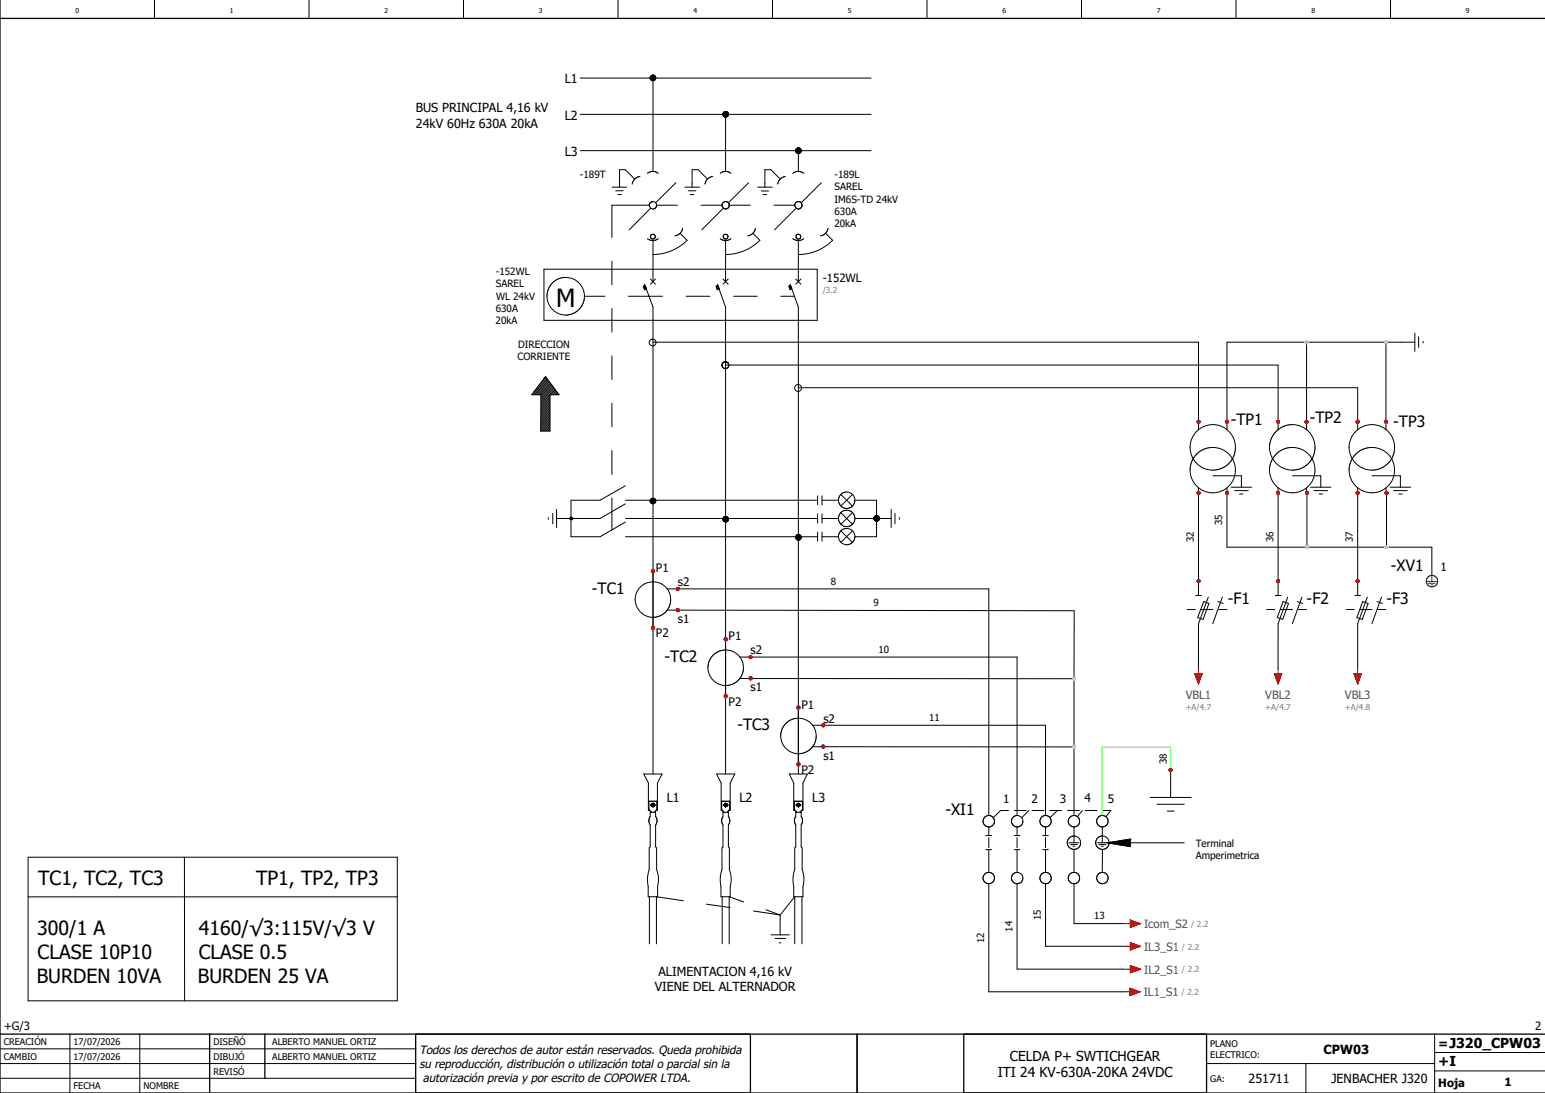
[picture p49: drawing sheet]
<svg xmlns="http://www.w3.org/2000/svg" width="420mm" height="297mm" viewBox="0 0 420 297" stroke-linecap="round" stroke-linejoin="round" font-family="sans-serif">
<defs><g id="words">
<text font-size="6.8" x="151.2" y="83.5">M</text>
<g font-size="5.3">
<text x="10.4" y="240.4">TC1, TC2, TC3</text>
<text x="69.6" y="240.4">TP1, TP2, TP3</text>
<text x="10.1" y="254.1">300/1 A</text>
<text x="54.1" y="254.1">4160/√3:115V/√3 V</text>
<text x="10.2" y="260.6">CLASE 10P10</text>
<text x="54" y="260.6">CLASE 0.5</text>
<text x="10" y="267.1">BURDEN 10VA</text>
<text x="53.8" y="267.1">BURDEN 25 VA</text>
</g>
<g font-size="4.2">
<text x="334.6" y="115.4">-TP1</text>
<text x="356.1" y="115">-TP2</text>
<text x="378.8" y="115.9">-TP3</text>
<text x="378.1" y="155.2">-XV1</text>
<text x="160.9" y="161.3">-TC1</text>
<text x="333.7" y="164.1">-F1</text>
<text x="355.2" y="164.1">-F2</text>
<text x="376.9" y="164.1">-F3</text>
<text x="180.7" y="179.9">-TC2</text>
<text x="200.5" y="198.4">-TC3</text>
<text x="257" y="221.6">-XI1</text>
</g>
<g font-size="3.7">
<text x="271.2" y="292.7">ITI 24 KV-630A-20KA 24VDC</text>
<text x="274.5" y="288.2">CELDA P+ SWTICHGEAR</text>
<text x="391" y="289.8">+I</text>
</g>
<g font-size="3.4">
<text x="153.5" y="22.7">L1</text>
<text x="113" y="30.5">BUS PRINCIPAL 4,16 kV</text>
<text x="113.1" y="34.7">24kV 60Hz 630A 20kA</text>
<text x="153.5" y="32.6">L2</text>
<text x="153.5" y="42.5">L3</text>
<text x="181.2" y="218">L1</text>
<text x="201" y="218">L2</text>
<text x="220.8" y="218">L3</text>
<text x="178" y="269.2">VIENE DEL ALTERNADOR</text>
<text x="179" y="265.1">ALIMENTACION 4,16 kV</text>
<text x="359.8" y="286.4">CPW03</text>
<text x="391" y="284.6">=J320_CPW03</text>
<text x="339.4" y="294.4">251711</text>
<text x="361.9" y="294.4">JENBACHER J320</text>
</g>
<g font-size="3.2">
<text x="178.3" y="155.4">P1</text>
<text x="391.6" y="155.1">1</text>
<text x="184.3" y="159.3">s2</text>
<text x="178.3" y="173.2">P2</text>
<text x="184.3" y="169.3">s1</text>
<text x="198.1" y="174">P1</text>
<text x="204.1" y="177.8">s2</text>
<text x="198.1" y="191.7">P2</text>
<text x="204.1" y="187.9">s1</text>
<text x="217.8" y="192.5">P1</text>
<text x="223.8" y="196.4">s2</text>
<text x="223.8" y="206.4">s1</text>
<text x="217.8" y="210.3">P2</text>
<text x="272.7" y="218.1">1</text>
<text x="280.4" y="218.1">2</text>
<text x="288.1" y="218.1">3</text>
<text x="294.9" y="218">4</text>
<text x="301.1" y="218.3">5</text>
<text x="114" y="286.5">Todos los derechos de autor están reservados. Queda prohibida</text>
<text x="114" y="290.2">su reproducción, distribución o utilización total o parcial sin la</text>
<text x="115" y="294">autorización previa y por escrito de COPOWER LTDA.</text>
</g>
<g font-size="3.1">
<text x="223.7" y="76.8">-152WL</text>
<text x="1" y="280">+G/3</text>
<text x="417.3" y="280">2</text>
<text x="391" y="295.2">Hoja</text>
<text x="409" y="295">1</text>
</g>
<g font-size="3.1" fill="#00f">
<text x="322.3" y="189.9">VBL1</text>
<text x="344" y="189.9">VBL2</text>
<text x="365.6" y="189.9">VBL3</text>
<text x="311" y="252.2">Icom_S2</text>
<text x="311" y="258.4">IL3_S1</text>
<text x="311" y="264.6">IL2_S1</text>
<text x="310.9" y="270.8">IL1_S1</text>
</g>
<g font-size="2.7">
<text x="157.6" y="48.4">-189T</text>
<text x="226.8" y="48.4">-189L</text>
<text x="226.9" y="51.7">SAREL</text>
<text x="226.8" y="55.1">IM6S-TD 24kV</text>
<text x="226.8" y="58.4">630A</text>
<text x="226.8" y="61.8">20kA</text>
<text x="134.8" y="74.7">-152WL</text>
<text x="134.8" y="78">SAREL</text>
<text x="134.8" y="81.4">WL 24kV</text>
<text x="134.7" y="88.1">20kA</text>
<text x="134.8" y="84.8">630A</text>
<text x="140.8" y="94.5">DIRECCION</text>
<text x="140.7" y="97.8">CORRIENTE</text>
<text x="332.3" y="142.7" transform="rotate(-90 332.3 142.7)">35</text>
<text x="324.5" y="147.3" transform="rotate(-90 324.5 147.3)">32</text>
<text x="346.2" y="147.3" transform="rotate(-90 346.2 147.3)">36</text>
<text x="367.8" y="147.3" transform="rotate(-90 367.8 147.3)">37</text>
<text x="225.8" y="158.9">8</text>
<text x="237.4" y="164.8">9</text>
<text x="238.8" y="177.5">10</text>
<text x="252.6" y="196">11</text>
<text x="317.2" y="207.6" transform="rotate(-90 317.2 207.6)">38</text>
<text x="325" y="230">Terminal</text>
<text x="325" y="233.4">Amperimetrica</text>
<text x="283" y="250.1" transform="rotate(-90 283 250.1)">15</text>
<text x="297.5" y="249.6">13</text>
<text x="267.5" y="256.2" transform="rotate(-90 267.5 256.2)">12</text>
<text x="275.2" y="253.2" transform="rotate(-90 275.2 253.2)">14</text>
</g>
<g font-size="2.5">
<text x="1" y="284">CREACIÓN</text>
<text x="20" y="284">17/07/2026</text>
<text x="58" y="284">DISEÑÓ</text>
<text x="74" y="284">ALBERTO MANUEL ORTIZ</text>
<text x="329" y="284.5">PLANO</text>
<text x="329" y="287.5">ELECTRICO:</text>
<text x="1" y="288">CAMBIO</text>
<text x="20" y="288">17/07/2026</text>
<text x="58" y="292">REVISÓ</text>
<text x="58" y="288">DIBUJÓ</text>
<text x="74" y="288">ALBERTO MANUEL ORTIZ</text>
<text x="329" y="294">GA:</text>
<text x="20" y="296">FECHA</text>
<text x="39" y="296">NOMBRE</text>
</g>
<g font-size="2.2" fill="#7ca552">
<text x="223.7" y="79.6">/3.2</text>
<text x="322.3" y="192.8">+A/4.7</text>
<text x="344" y="192.8">+A/4.7</text>
<text x="365.6" y="192.8">+A/4.8</text>
<text x="323.8" y="251.9">/ 2.2</text>
<text x="321.3" y="258">/ 2.2</text>
<text x="321.3" y="264.2">/ 2.2</text>
<text x="321.2" y="270.4">/ 2.2</text>
</g>
<g font-size="1.9">
<text x="20.5" y="3.6">0</text>
<text x="62.5" y="3.6">1</text>
<text x="104.5" y="3.6">2</text>
<text x="146.5" y="3.6">3</text>
<text x="188.5" y="3.6">4</text>
<text x="230.5" y="3.6">5</text>
<text x="272.5" y="3.6">6</text>
<text x="314.5" y="3.6">7</text>
<text x="356.5" y="3.6">8</text>
<text x="398.5" y="3.6">9</text>
</g>
</g></defs>
<g fill="none" stroke="#000" stroke-width=".27">
<path d="M42 0v5M84 0v5M126 0v5M168 0v5M210 0v5M252 0v5M294 0v5M336 0v5M378 0v5M157.7 31.1h79.1M157.7 21.2h79.1M177.5 21.2v25.4"/>
<path d="M197.2 31.1v15.5M157.7 40.9h79.1M166.4 50.9h4M167.4 51.8h2M167.9 52.9h1M172.6 48.7l-2.6-2.6h-1.6v4.8M172.6 48.6l-.8 1.4M174 48l-1.4 .6M176 47.1a2.34 2.34 0 0 1 2.9 0M176.5 55.8a1.01 1.01 0 0 0 .9 1 1.01 1.01 0 0 0 1.1-.8v-.2M176.5 55.8a1.04 1.04 0 0 1 1.1-1 .96 .96 0 0 1 .9 1M176.5 55.8h-10.2v8.7"/>
<path d="M176.9 56.6l-5.9 5.9M178.5 55.8h5.7M183.7 49.7l-5.5 5.4M186.2 50.9h4M187.2 51.8h2M187.7 52.9h.9M190.6 55.8h5.7M192.3 48.7l-2.5-2.6h-1.7v4.8M192.4 48.6l-.8 1.4M193.8 48l-1.4 .6M195.8 47.1a2.34 2.34 0 0 1 2.9 0M196.3 55.8a.98 .98 0 0 0 .9 1 .98 .98 0 0 0 1-1"/>
<path d="M196.6 56.6l-5.8 5.9M198 55.1l.2 .7M198 55.1a1.01 1.01 0 0 0-1.1-.3 1.01 1.01 0 0 0-.6 1M198.2 55.8h5.7M203.5 49.7l-5.5 5.4M206 50.9h3.9M206.9 51.9h2M207.4 52.9h1M210.4 55.8h5.6M212.1 48.7l-2.5-2.6h-1.7v4.8M212.1 48.6l-.7 1.4M213.5 48l-1.4 .6"/>
<path d="M215.5 47.1a2.42 2.42 0 0 1 3 0M216.4 56.6l-5.9 5.9M217 40.9v5.7M217.8 55.1a1 1 0 0 1-.4 1.6 1 1 0 0 1-1.4-.9M217.8 55.1a1 1 0 0 0-1.1-.3 1 1 0 0 0-.7 1M223.3 49.7l-5.5 5.4M147.9 73.2h74.3v13.8h-74.3zM166.3 71v6.4M174.9 77.8l.5-.2 .3 .9-.5 .2zM175.2 77.2l2.3 6.2v126.9M176 64.9l1.5 .5M176.8 75.8l1.4 1.4"/>
<path d="M177.5 65.4v11.1M178.2 75.8l-1.4 1.4M178.9 64.9l-1.4 .5M184.9 63.4l1.9 1.9a13.2 13.2 0 0 1-9.3 3.9M185.6 62a2.49 2.49 0 0 1-2.1 2.1M194.7 77.8l.5-.2 .3 .9-.5 .2zM195 77.2l2.2 6.2v126.9M195.8 64.9l1.5 .5M196.5 75.8l1.5 1.4M197.2 65.4v11.1M198 75.8l-1.5 1.4M198.7 64.9l-1.4 .5"/>
<path d="M204.7 63.4l1.9 1.9a13.3 13.3 0 0 1-9.4 3.9M205.4 62a2.51 2.51 0 0 1-2.2 2.1M214.5 77.8l.4-.2 .3 .9-.4 .2zM214.8 77.2l2.2 6.2v126.9M215.5 64.9l1.5 .5M216.3 75.8l1.4 1.4M217 65.4v11.1M217.7 75.8l-1.4 1.4M218.5 64.9l-1.5 .5M224.4 63.4l-1.4 .7M224.4 63.4l1.9 1.9a13.3 13.3 0 0 1-9.3 3.9M225.1 62l-.7 1.4"/>
<path d="M158.9 80.5h5.5M166.3 83.8v6.5M166.3 96.7v6.4M170.9 80.5h9.2M177.5 93h148.3v23.8M186.5 80.5h6.5M197.3 99.2h150.1v17.6M199.4 80.5h6.5M212.3 80.5h3.6M355.2 93v23.8M376.8 93v23.8M384.6 90.5v5"/>
<path d="M384.6 93h-51.1v23.8M385.6 91.5v2.9M386.8 92.8v.4M148.3 102.3l3.7 5h-2.5v9.8h-2.5l.1-9.8h-2.6zM148.4 102.4l-.6 .6M148.5 102.7l-2 2.1M148.7 102.9l-3.6 3.6M148.9 103.2l-4.1 4.1M149.1 103.4l-3.8 3.9M149.3 103.7l-3.6 3.6M149.5 117l-.2 .1M149.5 116.5l-.6 .6"/>
<path d="M149.5 116.1l-1 1M149.5 115.7l-1.5 1.4M149.5 115.2l-1.9 1.9M149.5 114.8l-2.3 2.3M149.5 114.3l-2.5 2.6M149.5 113.9l-2.5 2.5M149.5 113.5l-2.5 2.5M149.5 113l-2.5 2.5M149.5 112.6l-2.5 2.5M149.5 112.2l-2.5 2.5M149.5 111.7l-2.5 2.5M149.5 111.3l-2.4 2.4"/>
<path d="M149.5 110.9l-2.4 2.4M149.5 110.4l-2.4 2.5M149.5 110l-2.4 2.4M149.5 109.6l-2.4 2.4M149.5 108.7l-2.4 2.4M149.5 107.8l-2.4 2.5M149.5 107.4l-2.4 2.4M149.5 109.1l-2.4 2.5M149.5 108.2l-2.4 2.5M149.5 103.9l-3.4 3.4M149.7 104.2l-3.1 3.1M149.8 104.4l-2.8 2.9"/>
<path d="M150 104.6l-2.9 3M150.2 104.9l-3.1 3.2M150.4 105.2l-3.3 3.3M150.6 105.4l-3.5 3.6M150.8 105.7l-3.7 3.7M151 105.9l-1.4 1.4M151.1 106.2l-1.1 1.1M151.4 106.4l-.9 .9M151.5 106.7l-.6 .6M151.7 106.9l-.3 .4M151.9 107.2l-.1 .1M166.3 109.6v6.4"/>
<path d="M217 105.4h152.1v11.4M150.3 139.5v2.9M151.3 138.4v4.9M166.3 122.4v6.5M166.3 135.3v8.7M170 136.9l-6.9 4h-11.8M170 132l-6.9 3.9h-7.9v9.9h7.9l6.9-3.9M170 135.9h52.3M222.3 134.7v2.5M222.3 139.6v2.5M223.5 134.7v2.5M223.5 139.6v2.5"/>
<path d="M223.5 135.9h4.4M227.9 135.9a2.23 2.23 0 0 1 2.3-2.2 2.23 2.23 0 0 1 2.2 2.2M227.9 135.9a2.24 2.24 0 0 0 1.4 2.1 2.24 2.24 0 0 0 2.4-.5M228.6 134.3l3.1 3.2M228.6 139.3l3.1 3.2M231.7 134.3l-3.1 3.2M231.7 139.3l-3.1 3.2M232.4 135.9h5.9v9.9h-5.9M232.4 135.9l-.2 .9-.5 .7M242.3 138.4v4.9M243.3 139.5v2.9M325.8 132.5v29.3"/>
<path d="M329.7 129.3h7.8v3.1M333.5 132.5v16.2h55.7v7.7M334.7 132.4h5.5M335.6 133.3h3.7M337 134.2h.9M346.9 123.4a6.2 6.2 0 0 1 10.3 2.6 6.2 6.2 0 0 1-7.1 7.8 6.2 6.2 0 0 1-3.6-10zM347.4 132.5v29.3M351.4 129.3h7.6v3.1M355.2 132.5v1.4M355.3 133.9v14.8M356.3 132.4h5.5M357.2 133.3h3.7"/>
<path d="M358.6 134.2h.9M368.6 123.4a6.2 6.2 0 0 1 10.3 2.6 6.2 6.2 0 0 1-7.2 7.8 6.2 6.2 0 0 1-3.5-10zM369.1 132.5v29.3M373 129.3h7.7v3.1M376.8 132.5v1.4M376.9 133.9v14.8M377.9 132.4h5.6M378.8 133.3h3.7M380.2 134.2h1M149.1 140.7v.4M170 140.9h52.3M170 145.8h52.3"/>
<path d="M222.3 144.6v2.4M223.5 144.6v2.4M223.5 140.9h4.4M223.5 145.8h4.4M227.9 140.9a2.24 2.24 0 0 0 1.4 2 2.24 2.24 0 0 0 2.4-.5M227.9 140.9a2.23 2.23 0 0 1 2.3-2.2 2.23 2.23 0 0 1 2.2 2.2M228.6 144.3l3.1 3.1M231.7 144.3l-3.1 3.1M232.4 140.9h9.9M232.4 140.9l-.2 .8-.5 .7M244.5 140.7v.4M181.3 160h87.5v61.6"/>
<path d="M181.3 165.8l110.7 .2v55.6M201.1 178.5h75.4v43.1M322.7 165.6h2.2M325 161.8h1.6M326.5 165.6h3.2M327.2 163.4l1.4 .6-1.5 4.3-1.5-.5zM328.5 162.3l-2.7 7.2v13M331 163.4l1.5 .6M331.4 165.6h2.1M332.3 162.3l-2.6 7.2M344.3 165.6h2.2M346.7 161.8h1.5"/>
<path d="M348.1 165.6h3.3M348.8 163.4l1.5 .6-1.6 4.3-1.5-.5zM350.1 162.3l-2.7 7.2v12.3M352.7 163.4l1.4 .6M353 165.6h2.2M353.9 162.3l-2.6 7.2M366 165.6h2.1M368.3 161.8h1.5M369.8 165.6h3.2M370.4 163.4l1.5 .6-1.6 4.3-1.4-.5zM371.7 162.3l-2.6 7.2v12.3M374.3 163.4l1.5 .6"/>
<path d="M374.6 165.6h2.2M375.6 162.3l-2.7 7.2M201.1 184.4h90.9M220.9 197.1h63.3v24.5M176.8 218.8h1.4M177.5 218.1v1.3M196.6 218.8h1.4M197.2 218.1v1.3M216.4 218.8h1.3M217 218.1v1.3M220.9 202.9l71.1 .1M312.7 216.7h11.1"/>
<path d="M314.5 218.5h7.4M318.2 209.3v7.4M7.6 232.9h100.4v39.1h-100.4zM50.1 232.9l.1 39.1M176.6 220.2h-.3v-7.4l-1.3-2.5h5l-1.3 2.5v7.4h-.3M176.8 220.7h1.4v1.2a1.85 1.85 0 0 1 0 2.3l.3 12.1 .5 2.6-.2 1.9v2.9h-2.6l-.2-4.8 .5-2.6 .3-12.1a2.02 2.02 0 0 1 0-2.3zM177 220.7l-.6-.7v-2.3h2.2v2.3l-.6 .7M196.4 220.2h-.4v-7.4l-1.2-2.5h5l-1.3 2.5v7.4h-.3M196.5 220.7h1.5v1.2a1.88 1.88 0 0 1 0 2.3l.3 12.1 .5 2.6-.3 1.9v2.9h-2.5l-.2-4.8 .5-2.6 .2-12.1a1.99 1.99 0 0 1 0-2.3zM196.8 220.7l-.6-.7v-2.3h2.2v2.3l-.7 .7M216.2 220.2h-.4v-7.4l-1.2-2.5h4.9l-1.2 2.5v7.4h-.3M216.3 220.7h1.5v1.2a1.91 1.91 0 0 1 0 2.3l.3 12.1 .5 2.6-.3 1.9v2.9h-2.5l-.2-4.8 .4-2.6 .3-12.1a1.96 1.96 0 0 1 0-2.3z"/>
<path d="M216.5 220.7l-.6-.7v-2.3h2.3v2.3l-.7 .7M268 230.9h1.6M268 227h1.6M268.8 224.7v2.3M268.8 227.6v2.7M268.8 230.9v6.2M268.8 221.6a1.55 1.55 0 0 0-1.6 1.6 1.55 1.55 0 0 0 1.6 1.5M268.8 221.6l.6 .1 .6 .5M268.8 237.1a1.53 1.53 0 0 0-1.6 1.5 1.53 1.53 0 0 0 1.6 1.5M268.8 237.1a1.53 1.53 0 0 1 1.5 1.5 1.53 1.53 0 0 1-1.5 1.5M270 222.2a1.56 1.56 0 0 1 .2 1.6 1.56 1.56 0 0 1-1.4 .9M274.1 220.2h-2.1l-2 2"/>
<path d="M275.7 230.9h1.5M275.7 227h1.5M275.7 220.2h3.2M276.5 221.6a1.55 1.55 0 0 1 1.6 1.6 1.55 1.55 0 0 1-1.6 1.5M276.5 237.1a1.53 1.53 0 0 1 1.6 1.5 1.53 1.53 0 0 1-1.6 1.5M276.5 224.7v2.3M276.5 227.6v2.7M276.5 230.9v6.2M276.5 221.6a1.55 1.55 0 0 0-1.5 1.6 1.55 1.55 0 0 0 1.5 1.5M276.5 237.1a1.53 1.53 0 0 0-1.5 1.5 1.53 1.53 0 0 0 1.5 1.5M279.7 220.2l-2 2M280.6 220.2h3.2"/>
<path d="M283.5 230.9h1.5M283.5 227h1.5M284.2 224.7v2.3M284.2 227.6v2.7M284.2 230.9v6.2M284.2 237.1a1.53 1.53 0 0 1 1.5 1.5 1.53 1.53 0 0 1-1.5 1.5M284.2 221.6a1.55 1.55 0 0 0-1.5 1.6 1.55 1.55 0 0 0 1.5 1.5M284.2 221.6l.6 .1 .6 .5M284.2 237.1a1.53 1.53 0 0 0-1.5 1.5 1.53 1.53 0 0 0 1.5 1.5M285.4 220.2h3.2M285.4 222.2a1.56 1.56 0 0 1 .2 1.6 1.56 1.56 0 0 1-1.4 .9M287.4 220.2l-2 2"/>
<path d="M290.2 220.2h3.2M290.5 229h2.8M291 229.5h1.9M291.7 229.9h.5M292 224.7v4.3M292 230.8v6.3M292 221.6a1.55 1.55 0 0 1 1.5 1.6 1.55 1.55 0 0 1-1.5 1.5M292 221.6a1.55 1.55 0 0 0-1.6 1.6 1.55 1.55 0 0 0 1.6 1.5M292 237.1a1.53 1.53 0 0 1 1.5 1.5 1.53 1.53 0 0 1-1.5 1.5M292 237.1a1.53 1.53 0 0 0-1.6 1.5 1.53 1.53 0 0 0 1.6 1.5M294.3 220.2l-1.4 1.7M295 220.2h3.2"/>
<path d="M298.3 229h2.8M298.7 229.5h1.9M299.4 229.9h.5M299.6 224.7v4.3M299.7 230.8l-.1 6.3M299.9 220.2h2.1l-1.4 1.7M307.2 228h.1M307.2 229h14.7M307.2 228v2l-6.1-1M307.2 228l-6.1 1M317.3 220.4h1.9M7.6 243.7h100.4"/>
<path d="M176.5 243.7v12.8M185.7 244.8l-7.3-1.1v12.8M192.1 245.7l6.3 .9M196.3 243.7v12.8M202.1 245.1l-3.9-1.4v12.8M204.8 247.5l7.3 1.1M208.2 247.2l3.9 1.4M209.6 254h5M210.7 255h2.9M211.8 256.2h.5M212.1 248.6l3.9-4.9v12.8M212.1 248.6v5.4"/>
<path d="M218 243.7v12.8M268.8 240.1v29.4h37.1M276.5 240.1v23.2h29.4M284.2 240.1v17h21.7M292 240.1v10.9h13.9M0 285h113M0 293h113M0 289h113M19 281v16M38 281v16M328 289h62M355 289v8"/>
<path d="M390 291h30M390 281v16M390 286h30"/>
<circle cx="177.5" cy="64.3" r=".66"/>
<circle cx="197.3" cy="64.3" r=".66"/>
<circle cx="217" cy="64.3" r=".66"/>
<circle cx="153.8" cy="80.5" r="5.1"/>
<circle cx="177.4" cy="93.1" r=".92"/>
<circle cx="197.2" cy="99.2" r=".93"/>
<circle cx="197.2" cy="99.2" r=".92"/>
<circle cx="217" cy="105.4" r=".94"/>
<circle cx="329.7" cy="121.6" r="6.2"/>
<circle cx="329.7" cy="127.7" r="6.2"/>
<circle cx="351.3" cy="121.6" r="6.2"/>
<circle cx="372.9" cy="121.6" r="6.2"/>
<circle cx="230.1" cy="145.8" r="2.22"/>
<circle cx="177.5" cy="162.9" r="4.8"/>
<circle cx="197.3" cy="181.4" r="4.8"/>
<circle cx="217.1" cy="200" r="4.8"/>
<circle cx="177.5" cy="218.7" r=".43"/>
<circle cx="197.3" cy="218.7" r=".44"/>
<circle cx="217" cy="218.7" r=".44"/>
<circle cx="292" cy="229" r="1.83"/>
<circle cx="299.7" cy="223.2" r="1.55"/>
<circle cx="299.7" cy="238.6" r="1.54"/>
<circle cx="299.7" cy="229" r="1.83"/>
</g>
<path d="M0 5h420M0 0v297h420M0 281h420M57 281v16M72 281v12M113 281v16M204 281v16M233 281v16M262 281v16M328 281v16" fill="none" stroke="#000" stroke-width=".35"/>
<g fill="none" stroke="#007f00" stroke-width=".27">
<path d="M387.9 158h2.8M388.3 158.5h1.9M389 158.9h.5M389.2 156.4v1.6"/>
<circle cx="389.3" cy="157.9" r="1.55"/>
</g>
<path d="M174.9 77.8l.5-.2 .3 .9-.5 .2zM194.7 77.8l.5-.2 .3 .9-.5 .2zM214.5 77.8l.4-.2 .3 .9-.4 .2zM301.1 229l6.1-1v2z" fill="#000" stroke="#000" stroke-width=".27"/>
<g fill="none" stroke="#000" stroke-width=".4">
<path d="M376.7 92.8a.26 .26 0 0 0-.2 .3 .26 .26 0 0 0 .4 .1 .26 .26 0 0 0 .1-.3M376.7 92.8h.2M376.7 92.8h.1M376.9 92.8h.1M377 92.8h.1M377 92.8v.1M377 92.9h.1M155.2 140.6a.25 .25 0 0 0-.1 .4 .25 .25 0 0 0 .4 0M155.2 140.6l.2 .1M155.2 140.6h.1M155.4 140.7h.1M155.5 140.7v.1"/>
<path d="M155.5 140.8v.1M155.5 140.9v.1"/>
</g>
<g fill="none" stroke="#000" stroke-width=".8">
<circle cx="177.5" cy="21.2" r=".52"/>
<circle cx="197.3" cy="31.1" r=".5"/>
<circle cx="217" cy="40.9" r=".5"/>
<circle cx="177.5" cy="136.1" r=".51"/>
<circle cx="197.3" cy="141.1" r=".5"/>
<circle cx="217" cy="146" r=".5"/>
<circle cx="238.3" cy="140.9" r=".51"/>
</g>
<path d="M318.2 209.3v-6.2h-18.6v18.5" fill="none" stroke="#0f0" stroke-width=".27"/>
<g fill="none" stroke="#a50000" stroke-width=".4">
<path d="M333.2 114.7h.1M333.2 114.7l.3 .3 .4-.3M333.3 114.4l-.1 .3M333.3 114.4h.5M333.3 114.4h.1M333.8 114.4h.1M333.8 114.4l.1 .3M333.9 114.7h.1M347.3 114.3l-.2 .4 .5 .2M347.4 114.3h.2M347.4 114.3h-.1M347.6 114.3h.1"/>
<path d="M347.7 114.3l.1 .4M347.7 114.9h-.1M347.8 114.7l-.1 .2M347.8 114.7h.1M354.8 114.7a.35 .35 0 0 1 .4-.4 .35 .35 0 0 1 .3 .4M354.8 114.7h.1M354.8 114.7l.4 .3 .3-.3M355.5 114.7h.1M377.1 114.7h.1M325.5 133.8a.36 .36 0 0 0 .3 .5 .36 .36 0 0 0 .4-.5M325.5 133.7h.6M325.5 133.7v.1"/>
<path d="M326.1 133.7l.1 .1M347.1 133.8l.1 .4h.4M347.2 133.7l-.1 .1M347.3 133.6l-.1 .1M347.4 133.6h.2M347.4 133.6h-.1M347.6 133.6h.1M347.7 133.6v.1M347.7 134.2h-.1M347.7 133.7l.1 .1M347.8 133.8l-.1 .4M368.7 133.8a.36 .36 0 0 0 .4 .5 .36 .36 0 0 0 .3-.5"/>
<path d="M368.8 133.7h.6M368.8 133.7l-.1 .1M369.4 133.7v.1M177.2 155a.36 .36 0 0 0 .3 .5 .36 .36 0 0 0 .3-.5M177.3 154.9h.5M177.3 154.9l-.1 .1M177.8 154.9v.1M184.1 159.7l-.2 .3M184.1 159.7h.1M184.3 159.7h.1M184.3 159.7h-.2M184.4 159.7l.2 .3"/>
<path d="M325.5 158.1a.35 .35 0 0 1 .3-.5 .35 .35 0 0 1 .4 .5M325.5 158.1h.1M325.5 158.1l.3 .2 .3-.2M326.2 158.1h-.1M347.6 157.6h.1M347.6 157.6a.36 .36 0 0 0-.5 .3 .36 .36 0 0 0 .5 .3M347.7 157.6l.1 .5M347.7 158.2h-.1M347.7 158.1v.1M347.8 158.1h-.1M368.7 158.1a.35 .35 0 0 1 .4-.5 .35 .35 0 0 1 .3 .5M368.7 158.1h.1"/>
<path d="M368.8 158.1l.3 .2 .3-.2M369.4 158.1h.1M177.2 170.8a.36 .36 0 0 1 .3-.5 .36 .36 0 0 1 .3 .5M177.2 170.8l.1 .1M177.3 170.9h.5M177.8 170.8v.1M183.9 160v.1M183.9 160.1l.2 .2M184.1 160.3h.1M184.1 165.5l-.2 .3 .2 .3M184.1 166.1h.1M184.1 165.5h.1"/>
<path d="M184.3 165.5h.1M184.3 165.5h-.2M184.4 165.5l.2 .1M184.6 165.6v.1M184.6 166l-.5 .1M184.6 165.7v.2M184.6 165.9v.1M184.6 160v.1M184.6 160.1l-.5 .2M197.1 173.4l-.2 .3 .2 .3M197.1 174l.1 .1M197.2 173.4l.3 .1 .1 .2"/>
<path d="M197.2 173.4h-.1M197.6 173.8l-.4 .3M197.6 173.7v.1M203.8 178.3v.5M203.8 178.8h.1M203.8 178.2a.35 .35 0 0 1 .6 .3 .35 .35 0 0 1-.6 .3M203.8 178.2v.1M197 189a.36 .36 0 0 0 .1 .5 .36 .36 0 0 0 .5-.3M197 188.9v.1M197.1 188.8l-.1 .1M197.2 188.8l.3 .1M197.2 188.8h-.1"/>
<path d="M197.5 188.9l.1 .1M197.6 189v.2M197.6 189.2h.1M204.4 184.5h-.1M216.8 192.4v.1M216.8 192.5l.2 .1M217 191.9l-.3 .2 .1 .3M217 192.6h.1M217 191.9l.4 .2v.3M217 191.9h.1M217.3 192.5l-.3 .1M217.4 192.4l-.1 .1"/>
<path d="M223.6 196.8h.1M217 207.4h.1M217 207.4l-.3 .3 .3 .4M217 208.1h.1M217 207.4a.36 .36 0 0 1 .4 .3 .36 .36 0 0 1-.4 .4M223.5 202.9v.1M223.5 203l.1 .1M223.6 202.6l-.1 .3M223.6 203.1v.1M223.6 202.6h.4l.2 .3M223.6 202.6h.1M224.2 203l-.3 .2h-.3"/>
<path d="M224.2 202.9v.1M318.1 208.9l-.3 .4 .3 .3M318.1 209.6h.1M318.2 208.9a.35 .35 0 0 1 .4 .3 .35 .35 0 0 1-.4 .4M318.2 208.9h-.1"/>
<circle cx="325.8" cy="114.6" r=".36"/>
<circle cx="369.1" cy="114.6" r=".35"/>
<circle cx="376.8" cy="114.6" r=".35"/>
<circle cx="333.5" cy="133.9" r=".35"/>
<circle cx="355.3" cy="133.9" r=".35"/>
<circle cx="376.9" cy="133.9" r=".35"/>
<circle cx="204" cy="184.3" r=".35"/>
<circle cx="223.8" cy="197.1" r=".36"/>
</g>
<g fill="none" stroke="#ff7fdf" stroke-width=".4">
<path d="M355 92.7h-.1M376.6 92.7h.1M354.9 148.7a.36 .36 0 0 1 .4-.4 .36 .36 0 0 1 .3 .4M354.9 148.7l.1 .1M355 148.8l.3 .2 .3-.2M355.6 148.7v.1M376.6 148.7v.1M376.6 148.8l.1 .1M376.7 148.4l-.1 .3M376.7 148.9h.1M376.7 148.3h.4l.2 .4M376.7 148.3v.1"/>
<path d="M377.2 148.8l-.5 .1M377.3 148.7l-.1 .1M291.9 184.1h-.1M291.7 202.7v.5M291.7 203.2h.1M291.8 202.6a.36 .36 0 0 1 .5 .3 .36 .36 0 0 1-.5 .3M291.8 202.6l-.1 .1"/>
<circle cx="355.2" cy="93" r=".35"/>
<circle cx="376.8" cy="93" r=".36"/>
<circle cx="292" cy="184.4" r=".35"/>
</g>
<g fill="#f00" stroke="#f00" stroke-width=".27">
<path d="M324.8 183.1h2l-1 2.7z"/>
<path d="M346.4 183.1h2l-1 2.7z"/>
<path d="M368.1 183.1h2l-1 2.7z"/>
<path d="M307.3 250l2.7 1-2.7 1z"/>
<path d="M307.2 268.5l2.7 1-2.7 1z"/>
<path d="M307.3 262.4l2.7 1-2.7 1z"/>
<path d="M307.3 256.1l2.7 1-2.7 1z"/>
</g>
<g fill="none" stroke="#f00" stroke-width=".27">
<path d="M324.8 183.1h2l-1 2.7zM325.8 181.8v1.3M346.4 183.1h2l-1 2.7zM347.4 181.8v1.3M368.1 183.1h2l-1 2.7zM369.1 181.8v1.3M306 251h1.3M306 257.1h1.3M307.3 250l2.7 1-2.7 1zM307.3 256.1l2.7 1-2.7 1zM305.9 269.5h1.3M306 263.4h1.3"/>
<path d="M307.2 268.5l2.7 1-2.7 1zM307.3 262.4l2.7 1-2.7 1z"/>
</g>
<use href="#words"/>
</svg>
